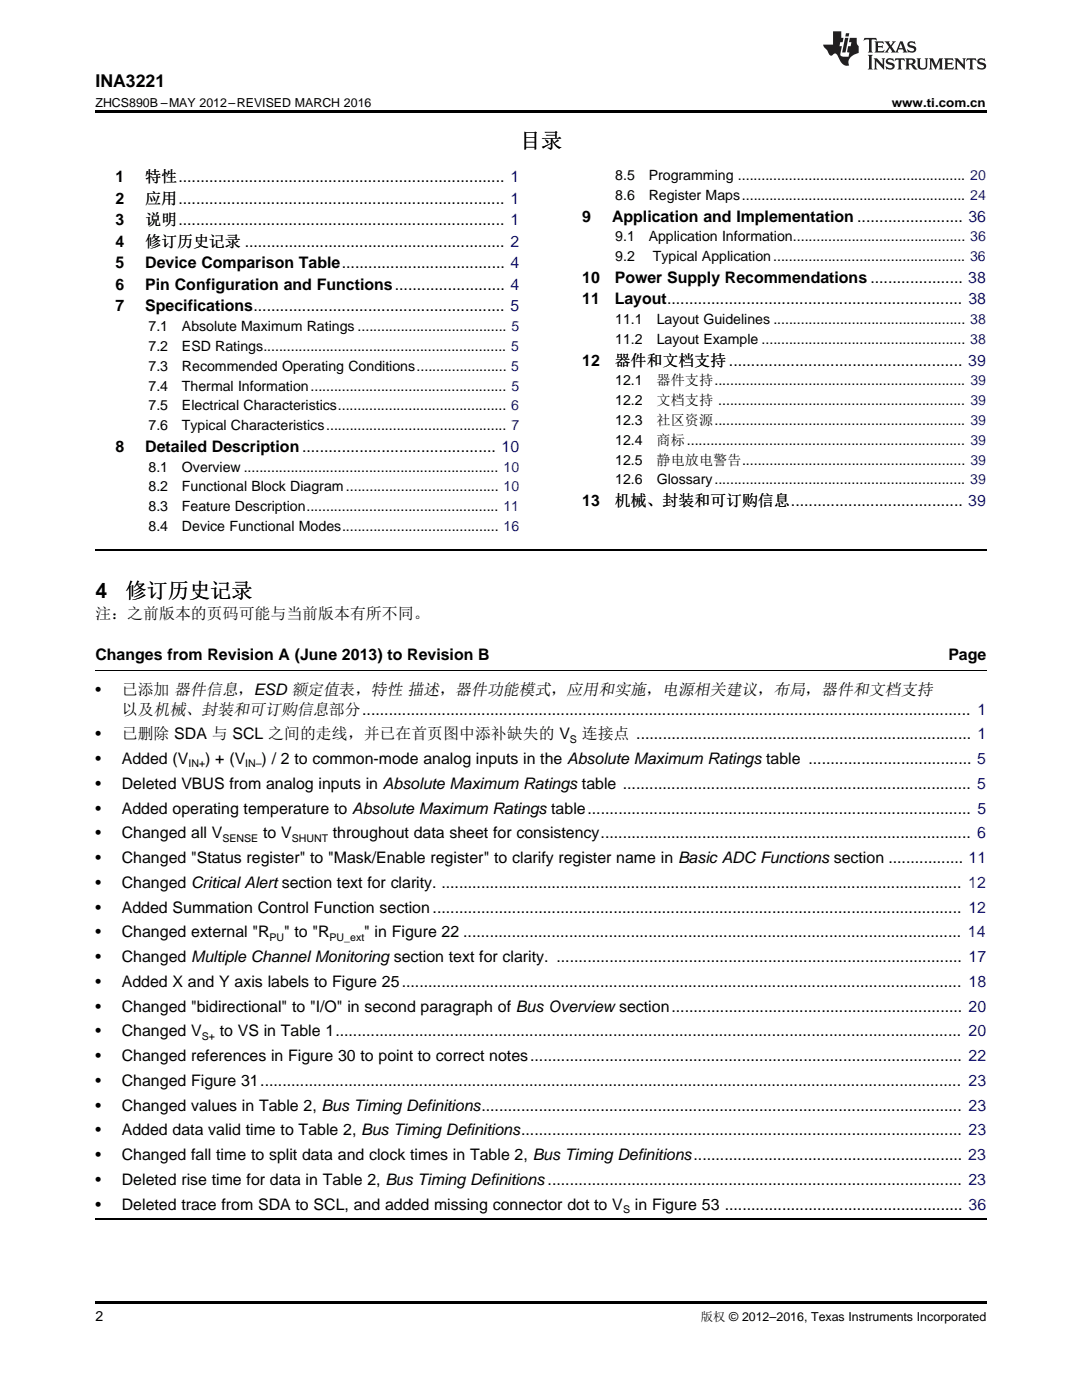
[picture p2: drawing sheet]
<svg xmlns="http://www.w3.org/2000/svg" width="216mm" height="279mm" viewBox="0 0 216 279" stroke-linecap="round" stroke-linejoin="round" font-family="sans-serif">
<defs><g id="words">
<g font-size="4.2">
<text x="103.7" y="29.6">目录</text>
<text x="19" y="119.3">4</text>
<text x="25" y="119.3">修订历史记录</text>
</g>
<text font-size="3.5" x="19" y="17.3">INA3221</text>
<g font-size="3.2">
<text x="23" y="36.3">1</text>
<text x="23" y="40.6">2</text>
<text x="29" y="36.3">特性.......................................................................... 1</text>
<text x="29" y="40.6">应用.......................................................................... 1</text>
<text x="23" y="44.9">3</text>
<text x="29" y="44.9">说明.......................................................................... 1</text>
<text x="116.2" y="44.2">9</text>
<text x="122.1" y="44.2">Application and Implementation ........................ 36</text>
<text x="23" y="49.2">4</text>
<text x="23" y="53.6">5</text>
<text x="29" y="49.2">修订历史记录 ........................................................... 2</text>
<text x="29" y="53.6">Device Comparison Table..................................... 4</text>
<text x="23" y="57.9">6</text>
<text x="29" y="57.9">Pin Configuration and Functions......................... 4</text>
<text x="116.2" y="56.4">10</text>
<text x="122.7" y="56.4">Power Supply Recommendations ..................... 38</text>
<text x="23" y="62.2">7</text>
<text x="29" y="62.2">Specifications......................................................... 5</text>
<text x="116.2" y="60.7">11</text>
<text x="122.7" y="60.7">Layout................................................................... 38</text>
<text x="116.2" y="73">12</text>
<text x="122.7" y="73">器件和文档支持 ..................................................... 39</text>
<text x="23" y="90.2">8</text>
<text x="29" y="90.2">Detailed Description............................................ 10</text>
<text x="116.2" y="101">13</text>
<text x="122.7" y="101">机械、封装和可订购信息....................................... 39</text>
<text x="19" y="123.6">注：之前版本的页码可能与当前版本有所不同。</text>
<text x="19" y="131.7">Changes from Revision A (June 2013) to Revision B</text>
<text x="189.2" y="131.7">Page</text>
<text x="19" y="138.7">•</text>
<text x="24.3" y="138.7">已添加 器件信息，ESD 额定值表，特性 描述，器件功能模式，应用和实施，电源相关建议，布局，器件和文档支持</text>
<text x="24.3" y="142.6">以及机械、封装和可订购信息部分.......................................................................................................................................... 1</text>
<text x="19" y="147.6">•</text>
<text x="24.3" y="147.6">已删除 SDA 与 SCL 之间的走线，并已在首页图中添补缺失的 V</text>
<text x="116.1" y="147.6">连接点 ............................................................................ 1</text>
<text x="19" y="152.5">•</text>
<text x="24.3" y="152.5">Added (V</text>
<text x="41" y="152.5">) + (V</text>
<text x="52.2" y="152.5">) / 2 to common-mode analog inputs in the Absolute Maximum Ratings table ..................................... 5</text>
<text x="19" y="157.4">•</text>
<text x="24.3" y="157.4">Deleted VBUS from analog inputs in Absolute Maximum Ratings table ............................................................................... 5</text>
<text x="19" y="162.4">•</text>
<text x="19" y="167.3">•</text>
<text x="24.3" y="162.4">Added operating temperature to Absolute Maximum Ratings table....................................................................................... 5</text>
<text x="24.3" y="167.3">Changed all V</text>
<text x="52.5" y="167.3">to V</text>
<text x="66.4" y="167.3">throughout data sheet for consistency.................................................................................... 6</text>
<text x="19" y="172.3">•</text>
<text x="24.3" y="172.3">Changed &quot;Status register&quot; to &quot;Mask/Enable register&quot; to clarify register name in Basic ADC Functions section ................. 11</text>
<text x="19" y="177.2">•</text>
<text x="24.3" y="177.2">Changed Critical Alert section text for clarity. ...................................................................................................................... 12</text>
<text x="19" y="182.1">•</text>
<text x="24.3" y="182.1">Added Summation Control Function section........................................................................................................................ 12</text>
<text x="19" y="187.1">•</text>
<text x="24.3" y="187.1">Changed external &quot;R</text>
<text x="56.7" y="187.1">&quot; to &quot;R</text>
<text x="72.7" y="187.1">&quot; in Figure 22 ................................................................................................................. 14</text>
<text x="19" y="192">•</text>
<text x="19" y="197">•</text>
<text x="24.3" y="192">Changed Multiple Channel Monitoring section text for clarity. ............................................................................................ 17</text>
<text x="24.3" y="197">Added X and Y axis labels to Figure 25............................................................................................................................... 18</text>
<text x="19" y="201.9">•</text>
<text x="24.3" y="201.9">Changed &quot;bidirectional&quot; to &quot;I/O&quot; in second paragraph of Bus Overview section.................................................................. 20</text>
<text x="19" y="206.8">•</text>
<text x="24.3" y="206.8">Changed V</text>
<text x="43.9" y="206.8">to VS in Table 1.............................................................................................................................................. 20</text>
<text x="19" y="211.8">•</text>
<text x="24.3" y="211.8">Changed references in Figure 30 to point to correct notes.................................................................................................. 22</text>
<text x="19" y="216.7">•</text>
<text x="19" y="221.7">•</text>
<text x="24.3" y="216.7">Changed Figure 31............................................................................................................................................................... 23</text>
<text x="24.3" y="221.7">Changed values in Table 2, Bus Timing Definitions............................................................................................................. 23</text>
<text x="19" y="226.6">•</text>
<text x="24.3" y="226.6">Added data valid time to Table 2, Bus Timing Definitions.................................................................................................... 23</text>
<text x="19" y="231.5">•</text>
<text x="24.3" y="231.5">Changed fall time to split data and clock times in Table 2, Bus Timing Definitions............................................................. 23</text>
<text x="19" y="236.5">•</text>
<text x="24.3" y="236.5">Deleted rise time for data in Table 2, Bus Timing Definitions .............................................................................................. 23</text>
<text x="19" y="241.4">•</text>
<text x="24.3" y="241.4">Deleted trace from SDA to SCL, and added missing connector dot to V</text>
<text x="126.7" y="241.4">in Figure 53 ...................................................... 36</text>
</g>
<g font-size="2.8">
<text x="122.8" y="36">8.5</text>
<text x="129.4" y="36">Programming .......................................................... 20</text>
<text x="122.8" y="39.9">8.6</text>
<text x="129.4" y="39.9">Register Maps......................................................... 24</text>
<text x="122.8" y="48.2">9.1</text>
<text x="122.8" y="52.1">9.2</text>
<text x="129.4" y="48.2">Application Information............................................ 36</text>
<text x="130.3" y="52.1">Typical Application................................................. 36</text>
<text x="122.8" y="64.7">11.1</text>
<text x="131" y="64.7">Layout Guidelines ................................................. 38</text>
<text x="29.6" y="66.1">7.1</text>
<text x="29.6" y="70.1">7.2</text>
<text x="36.3" y="66.1">Absolute Maximum Ratings ...................................... 5</text>
<text x="36.3" y="70.1">ESD Ratings.............................................................. 5</text>
<text x="122.8" y="68.7">11.2</text>
<text x="131" y="68.7">Layout Example .................................................... 38</text>
<text x="29.6" y="74">7.3</text>
<text x="29.6" y="78">7.4</text>
<text x="36.3" y="74">Recommended Operating Conditions....................... 5</text>
<text x="36.3" y="78">Thermal Information.................................................. 5</text>
<text x="122.8" y="76.9">12.1</text>
<text x="131" y="76.9">器件支持................................................................ 39</text>
<text x="29.6" y="81.9">7.5</text>
<text x="36.3" y="81.9">Electrical Characteristics........................................... 6</text>
<text x="122.8" y="80.9">12.2</text>
<text x="131" y="80.9">文档支持 ............................................................... 39</text>
<text x="29.6" y="85.9">7.6</text>
<text x="36.3" y="85.9">Typical Characteristics.............................................. 7</text>
<text x="122.8" y="84.8">12.3</text>
<text x="122.8" y="88.8">12.4</text>
<text x="131" y="84.8">社区资源................................................................ 39</text>
<text x="131" y="88.8">商标....................................................................... 39</text>
<text x="29.6" y="94.1">8.1</text>
<text x="36.3" y="94.1">Overview ................................................................. 10</text>
<text x="122.8" y="92.7">12.5</text>
<text x="131" y="92.7">静电放电警告......................................................... 39</text>
<text x="29.6" y="98.1">8.2</text>
<text x="36.3" y="98.1">Functional Block Diagram....................................... 10</text>
<text x="122.8" y="96.7">12.6</text>
<text x="131" y="96.7">Glossary................................................................ 39</text>
<text x="29.6" y="102">8.3</text>
<text x="29.6" y="106">8.4</text>
<text x="36.3" y="102">Feature Description................................................. 11</text>
<text x="36.3" y="106">Device Functional Modes........................................ 16</text>
<text x="19" y="263.6">2</text>
</g>
<g font-size="2.5">
<text x="19" y="21.4">ZHCS890B –MAY 2012–REVISED MARCH 2016</text>
<text x="177.9" y="21.4">www.ti.com.cn</text>
<text x="139.8" y="263.6">版权 © 2012–2016, Texas Instruments Incorporated</text>
</g>
<g font-size="2.1">
<text x="113.7" y="148.2">S</text>
<text x="37.6" y="153.1">IN+</text>
<text x="48.9" y="153.1">IN–</text>
<text x="44.4" y="168">SENSE</text>
<text x="58.2" y="168">SHUNT</text>
<text x="53.8" y="187.7">PU</text>
<text x="65.8" y="187.7">PU_ext</text>
<text x="40.3" y="207.5">S+</text>
<text x="124.3" y="242">S</text>
</g>
</g></defs>
<path d="M19 22h177.8v.5h-177.8zM19 259.7h177.8v.5h-177.8z" fill="#000"/>
<path d="M19 109.7h177.8M19 243.3h177.8" fill="none" stroke="#000" stroke-width=".35"/>
<path d="M19 133.8h177.8" fill="none" stroke="#000" stroke-width=".2"/>
<g fill="#231f20">
<path d="M172.5 7.6l-.1 .5 .4-.2h.6v.1v2.1l-.2 .4h.9l-.2-.4v-2.1l.1-.1h.5l.5 .2-.2-.5zM174.5 8.3l.2 .3v1.5l-.2 .4h1.8l.2-.6a1.04 1.04 0 0 1-1.3 .2v-.7h.6l.3 .2v-.6l-.3 .2h-.6v-.6l.8-.1 .4 .3-.2-.5zM176.5 8.3l.9 1.1-.9 1.1h.8l-.2-.2 .4-.7 .5 .7-.2 .2h1.5l-.2-.2 .2-.4h.9l.1 .4-.2 .2h1l-.3-.3-.7-1.9h-.5l-.9 2-.8-1 .9-1h-.8l.1 .3-.4 .5-.3-.6 .1-.2zM179.7 8.6l.4 1h-.7zM181.3 8.4a.63 .63 0 0 0-.2 .7 .63 .63 0 0 0 .6 .4l.6 .2 .1 .2a.75 .75 0 0 1-.7 .4 .75 .75 0 0 1-.6-.5l.1 .7 .1-.1a1.11 1.11 0 0 0 1.5-.6 1.13 1.13 0 0 0-1.2-.8l-.1-.4a1.04 1.04 0 0 1 1.2 .2l-.2-.5-.2 .1-.4-.2zM173.2 10.9l.2 .4v2.2l-.2 .4h1l-.3-.4v-2.2l.3-.4zM174.3 11.6l.3 .4v1.5l-.3 .4h.8l-.2-.4v-1.3l1.5 1.7v-1.9l.2-.4h-.7l.2 .4v.9l-1.1-1.3zM177 11.8a.62 .62 0 0 0-.2 .7 .62 .62 0 0 0 .6 .4l.6 .1 .1 .3a.76 .76 0 0 1-.7 .3 .76 .76 0 0 1-.7-.4l.2 .7 .1-.1a1.11 1.11 0 0 0 1.5-.6 1.13 1.13 0 0 0-1.2-.8l-.1-.4a1.04 1.04 0 0 1 1.2 .2l-.2-.6-.2 .1-.5-.1zM178.7 11.6l-.2 .6a.61 .61 0 0 1 .8-.3v1.6l-.2 .4h.9l-.2-.4v-1.6a.63 .63 0 0 1 .7 .3l-.1-.6zM180.6 11.6l.3 .4v1.5l-.3 .4h1l-.2-.2-.1-.8 .6 .2a.76 .76 0 0 0 1.2 .7l-1-1a.58 .58 0 0 0 .6-.5 .58 .58 0 0 0-.5-.6zM181.4 11.9h.1a.45 .45 0 0 1 .5 .1 .45 .45 0 0 1 .1 .5l-.8 .2zM182.9 11.6l.2 .2a2.17 2.17 0 0 0 .3 1.9 .99 .99 0 0 0 1.6-.6v-1.1l.2-.4h-.7l.2 .2a1.92 1.92 0 0 1-.2 1.8 .6 .6 0 0 1-.9-.5v-1.1l.2-.4zM185.4 11.6l.2 .4v1.5l-.2 .4h.7l-.2-.4v-1.4l.8 1.8 .8-1.8v1.4l-.2 .4h.9l-.2-.4v-1.5l.2-.4h-.8l-.6 1.5-.6-1.5zM188.4 11.6l.2 .4v1.5l-.2 .4h1.8l.1-.6a1.04 1.04 0 0 1-1.2 .1v-.6h.5l.4 .2v-.6l-.4 .2h-.5v-.7h.8l.3 .3-.1-.6zM190.5 11.6l.2 .4v1.5l-.2 .4h.7l-.2-.4v-1.3l1.5 1.7v-1.9l.2-.4h-.7l.2 .4v.9l-1.1-1.3zM192.9 11.6l-.1 .6a.61 .61 0 0 1 .7-.3l.1 1.6-.3 .4h1l-.3-.4 .1-1.6a.63 .63 0 0 1 .7 .3l-.1-.6zM195.2 11.8a.62 .62 0 0 0-.2 .7 .62 .62 0 0 0 .6 .4l.6 .1 .1 .3a.76 .76 0 0 1-.7 .3 .76 .76 0 0 1-.6-.4l.1 .7 .1-.1a1.11 1.11 0 0 0 1.6-.6 1.13 1.13 0 0 0-1.3-.8l-.1-.4a1.04 1.04 0 0 1 1.2 .2l-.1-.6-.2 .1-.5-.1z"/>
<path d="M166.2 6.3v2.6h-1.9v.4l.8 .9a.91 .91 0 0 0 1 .8 .56 .56 0 0 1 .5-.3 .56 .56 0 0 1 .5 .3l.4 .8a1.53 1.53 0 0 0 1.9 1.2 1.54 1.54 0 0 1 1-2.1l.9-.3v-1.4a1.52 1.52 0 0 1-.4-1.6h-1.3l-.2 .8h.5l-.2 .8h-.5l-.1 1v.2l.4 .1-.2 .8a1.93 1.93 0 0 1-1.6-.3l.3-1.8h-.5l.2-.8h.4l.2-.8h-.4v-1.3zM168.6 7.6l-.6 2.9h.7l.6-2.9zM168.8 6.6l-.1 .7h.6l.2-.7z"/>
</g>
<use href="#words"/>
</svg>
